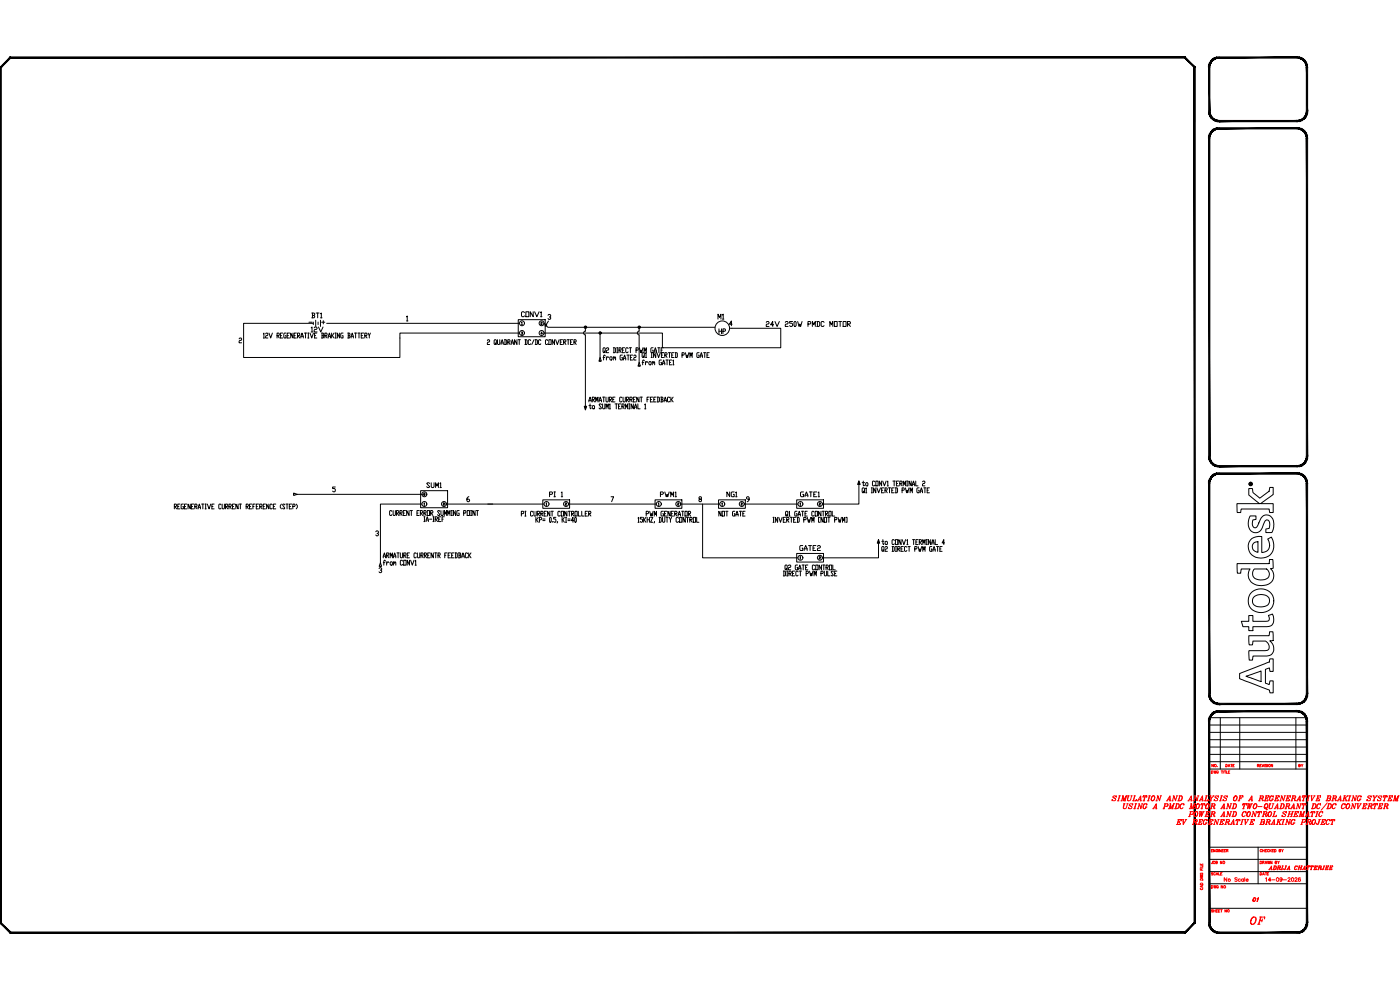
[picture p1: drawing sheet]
<svg xmlns="http://www.w3.org/2000/svg" width="420mm" height="297mm" viewBox="0 0 420 297" stroke-linecap="round" stroke-linejoin="round" font-family="sans-serif">
<defs><g id="words">
<text font-size="5.7" fill="#f00" x="373.9" y="278.7">OF</text>
<g font-size="4.4">
<text x="92.1" y="100.9">12V</text>
<text x="92.4" y="96.7">BT1</text>
<text x="155.2" y="96.3">CONV1</text>
<text x="214.1" y="97">M1</text>
<text x="214.5" y="101.2">HP</text>
<text x="196.8" y="150.3">PWM1</text>
<text x="217" y="150.3">NG1</text>
</g>
<text font-size="4.4" fill="#f00" x="355.6" y="246.2">POWER AND CONTROL SHEMATIC</text>
<text font-size="4" x="95.2" y="98.4">+</text>
<text font-size="4" fill="#f00" x="374.6" y="271.6">01</text>
<g font-size="3.5">
<text x="168.3" y="152.8">2</text>
<text x="244.5" y="152.8">2</text>
<text x="244.5" y="169">2</text>
</g>
<g font-size="3.5" fill="#f00">
<text x="362.3" y="231.4">NO.</text>
<text x="388.4" y="231.4">BY</text>
</g>
<text font-size="2.6" x="91.4" y="98.1">-</text>
</g></defs>
<!-- layer: TITLE -->
<g fill="#000" stroke="#000" stroke-width=".3">
<path d="M365.2 17.2l.6-.1v.3zM365.2 17.2l.1 .3 .5-.1zM364.5 17.4l.7-.2 .1 .3zM364.5 17.4l.2 .3 .6-.2zM363.9 17.8l.6-.4 .2 .3zM363.9 17.8l.3 .3 .5-.4zM363.9 17.8l.3 .3-.8 .2zM363.4 18.3l.3 .2 .5-.4zM363.4 18.3l.3 .2-.6 .3zM363.1 18.8l.3 .2 .3-.5zM363.1 18.8l.3 .2-.6 .5zM362.8 19.5l.4 .1 .2-.6zM362.8 19.5l.4 .1-.4 .6zM363.2 19.6l-.4 .6h.3z"/>
<path d="M365.8 17.4h23.5v-.3zM365.8 17.1h23.5l-23.5 .3z"/>
<path d="M362.8 33.4h.3l-.3 .7zM363.1 33.4l-.3 .7 .4-.1zM362.8 34.1l.4-.1-.1 .7zM363.2 34l-.1 .7 .3-.1zM363.1 34.7l.3-.1v.7zM363.4 34.6v.7l.3-.2zM363.4 35.3l.3-.2 .2 .7zM363.7 35.1l.2 .7 .3-.3zM363.9 35.8l.3-.3 .3 .7zM364.2 35.5l.3 .7 .2-.4zM364.7 35.8l.5 .6-.7-.2zM364.7 35.8l.5 .6 .1-.3zM365.3 36.1l.5 .4-.6-.1zM365.3 36.1l.5 .4v-.4z"/>
<path d="M362.8 20.2l.3 13.2v-13.2zM362.8 20.2l.3 13.2h-.3z"/>
<path d="M365.2 38.4l.6-.1v.4zM365.2 38.4l.1 .4 .5-.1zM364.5 38.6l.7-.2 .1 .4zM364.5 38.6l.2 .4 .6-.2zM363.9 39l.6-.4 .2 .4zM363.9 39l.3 .3 .5-.3zM363.9 39l.3 .3-.8 .2zM363.4 39.5l.3 .2 .5-.4zM363.4 39.5l.3 .2-.6 .4zM363.1 40.1l.3 .1 .3-.5zM363.1 40.1l.3 .1-.6 .6zM362.8 40.8h.4l.2-.6zM362.8 40.8h.4l-.4 .6zM363.2 40.8l-.4 .6h.3z"/>
<path d="M389.3 36.1l.7 .3-.7 .1zM389.3 36.1l.7 .3-.1-.3zM389.9 36.1l.8 .1-.7 .2zM389.9 36.1l.8 .1-.2-.4zM390.5 35.8h.7l-.5 .4zM390.5 35.8h.7l-.2-.3zM391 35.5l.8-.2-.6 .5zM391 35.5l.8-.2-.3-.2zM391.5 35.1l.6-.4-.3 .6zM391.8 34.6l-.3 .5 .6-.4zM391.8 34.6l.5-.5-.2 .6zM392 34l-.2 .6 .5-.5zM392.4 33.4l-.1 .7-.3-.1zM392 33.4v.6l.4-.6z"/>
<path d="M365.8 38.7h23.5v-.4zM365.8 38.3h23.5l-23.5 .4z"/>
<path d="M365.8 36.5h23.5v-.4zM365.8 36.1h23.5l-23.5 .4z"/>
<path d="M392.3 19.5l.1 .7h-.4zM392 19.6v.6l.3-.7zM392.1 18.8l.2 .7-.3 .1zM391.8 19l.2 .6 .1-.8zM391.8 18.3l.3 .5-.3 .2zM391.5 18.5l.3 .5v-.7zM391.2 17.8l.6 .5-.3 .2zM391.2 17.8l-.2 .3 .5 .4zM390.7 17.4l.5 .4-.2 .3zM390.7 17.4l-.2 .3 .5 .4zM390 17.2l.7 .2-.2 .3zM390 17.2l-.1 .3 .6 .2zM389.3 17.1l.7 .1-.1 .3zM389.3 17.1v.3l.6 .1z"/>
<path d="M392 20.2l.4 13.2v-13.2zM392 20.2l.4 13.2h-.4z"/>
<path d="M362.8 41.4l.3 95.5v-95.5zM362.8 41.4l.3 95.5h-.3z"/>
<path d="M392.3 40.8l.1 .6h-.4zM392 40.8v.6l.3-.6zM392.1 40.1l.2 .7h-.3zM391.8 40.2l.2 .6 .1-.7zM391.8 39.5l.3 .6-.3 .1zM391.5 39.7l.3 .5v-.7zM391.2 39l.6 .5-.3 .2zM391.2 39l-.2 .3 .5 .4zM390.7 38.6l.5 .4-.2 .3zM390.7 38.6l-.2 .4 .5 .3zM390 38.4l.7 .2-.2 .4zM390 38.4l-.1 .4 .6 .2zM389.3 38.3l.7 .1-.1 .4zM389.3 38.3v.4l.6 .1z"/>
<path d="M392 41.4l.4 95.5v-95.5zM392 41.4l.4 95.5h-.4z"/>
<path d="M362.8 136.9h.3l-.3 .8zM363.1 136.9l-.3 .8 .4-.1zM362.8 137.7l.4-.1-.1 .7zM363.2 137.6l-.1 .7 .3-.2zM363.1 138.3l.3-.2v.8zM363.4 138.1v.8l.3-.2zM363.4 138.9l.3-.2 .2 .7zM363.7 138.7l.2 .7 .3-.3zM364.2 139.1l.3 .7-.6-.4zM364.2 139.1l.3 .7 .2-.4zM364.7 139.4l.5 .6-.7-.2zM364.7 139.4l.5 .6 .1-.4zM365.3 139.6l.5 .5-.6-.1zM365.3 139.6l.5 .5v-.4z"/>
<path d="M365.8 139.7v.4l23.5-.4zM365.8 140.1l23.5-.4v.4z"/>
<path d="M362.8 145l.3 63.3v-63.3zM362.8 145l.3 63.3h-.3z"/>
<path d="M365.2 142l.6-.1v.4zM365.2 142l.1 .3h.5zM364.5 142.2l.7-.2 .1 .3zM364.5 142.2l.2 .3 .6-.2zM363.9 142.6l.6-.4 .2 .3zM363.9 142.6l.3 .3 .5-.4zM363.9 142.6l.3 .3-.8 .2zM363.4 143.1l.3 .2 .5-.4zM363.4 143.1l.3 .2-.6 .4zM363.1 143.7l.3 .1 .3-.5zM363.1 143.7l.3 .1-.6 .5zM362.8 144.3l.4 .1 .2-.6zM362.8 144.3l.4 .1-.4 .6zM363.2 144.4l-.4 .6h.3z"/>
<path d="M365.8 141.9v.4l23.5-.4zM365.8 142.3l23.5-.4v.4z"/>
<path d="M389.3 139.7l.7 .3-.7 .1zM389.3 139.7l.7 .3-.1-.4zM389.9 139.6l.8 .2-.7 .2zM389.9 139.6l.8 .2-.2-.4zM390.5 139.4h.7l-.5 .4zM390.5 139.4h.7l-.2-.3zM391 139.1l.8-.2-.6 .5zM391 139.1l.8-.2-.3-.2zM391.5 138.7l.6-.4-.3 .6zM391.8 138.1l-.3 .6 .6-.4zM391.8 138.1l.5-.4-.2 .6zM392 137.6l-.2 .5 .5-.4zM392.4 136.9l-.1 .8-.3-.1zM392 136.9v.7l.4-.7z"/>
<path d="M392.3 144.3l.1 .7h-.4zM392 144.4v.6l.3-.7zM392.1 143.7l.2 .6-.3 .1zM391.8 143.8l.2 .6 .1-.7zM391.8 143.1l.3 .6-.3 .1zM391.5 143.3l.3 .5v-.7zM391.2 142.6l.6 .5-.3 .2zM391.2 142.6l-.2 .3 .5 .4zM390.7 142.2l.5 .4-.2 .3zM390.7 142.2l-.2 .3 .5 .4zM390 142l.7 .2-.2 .3zM390 142l-.1 .3 .6 .2zM389.3 141.9l.7 .1-.1 .3zM389.3 141.9v.4h.6z"/>
<path d="M392 145l.4 63.3v-63.3zM392 145l.4 63.3h-.4z"/>
<path d="M362.8 208.3h.3l-.3 .6zM363.1 208.3l-.3 .6h.4zM362.8 208.9h.4l-.1 .7zM363.2 208.9l-.1 .7 .3-.1zM363.1 209.6l.3-.1v.7zM363.4 209.5v.7l.3-.2zM363.4 210.2l.3-.2 .2 .7zM363.7 210l.2 .7 .3-.3zM364.2 210.4l.3 .7-.6-.4zM364.2 210.4l.3 .7 .2-.3zM364.7 210.8l.5 .5-.7-.2zM364.7 210.8l.5 .5 .1-.4zM365.3 210.9l.5 .5-.6-.1zM365.3 210.9l.5 .5v-.4z"/>
<path d="M362.8 216.3l.3 60.6v-60.6zM362.8 216.3l.3 60.6h-.3z"/>
<path d="M365.2 213.3l.6-.1v.4zM365.2 213.3l.1 .3h.5zM364.5 213.5l.7-.2 .1 .3zM364.5 213.5l.2 .4 .6-.3zM363.9 213.9l.6-.4 .2 .4zM363.9 213.9l.3 .3 .5-.3zM363.9 213.9l.3 .3-.8 .2zM363.4 214.4l.3 .2 .5-.4zM363.4 214.4l.3 .2-.6 .4zM363.1 215l.3 .1 .3-.5zM363.1 215l.3 .1-.6 .5zM362.8 215.6l.4 .1 .2-.6zM362.8 215.6l.4 .1-.4 .6zM363.2 215.7l-.4 .6h.3z"/>
<path d="M365.8 213.2v.4l23.5-.4zM365.8 213.6l23.5-.4v.4z"/>
<path d="M365.8 211v.4l23.5-.4zM365.8 211.4l23.5-.4v.4z"/>
<path d="M389.3 211l.7 .3-.7 .1zM389.3 211l.7 .3-.1-.4zM389.9 210.9l.8 .2-.7 .2zM389.9 210.9l.8 .2-.2-.3zM390.5 210.8l.7-.1-.5 .4zM390.5 210.8l.7-.1-.2-.3zM391 210.4l.8-.2-.6 .5zM391 210.4l.8-.2-.3-.2zM391.5 210l.6-.4-.3 .6zM391.8 209.5l-.3 .5 .6-.4zM391.8 209.5l.5-.6-.2 .7zM392 208.9l-.2 .6 .5-.6zM392.4 208.3l-.1 .6h-.3zM392 208.3v.6l.4-.6z"/>
<path d="M392.3 215.6l.1 .7h-.4zM392 215.7v.6l.3-.7zM392.1 215l.2 .6-.3 .1zM391.8 215.1l.2 .6 .1-.7zM391.8 214.4l.3 .6-.3 .1zM391.5 214.6l.3 .5v-.7zM391.2 213.9l.6 .5-.3 .2zM391.2 213.9l-.2 .3 .5 .4zM390.7 213.5l.5 .4-.2 .3zM390.7 213.5l-.2 .4 .5 .3zM390 213.3l.7 .2-.2 .4zM390 213.3l-.1 .3 .6 .3zM389.3 213.2l.7 .1-.1 .3zM389.3 213.2v.4h.6z"/>
<path d="M392 216.3l.4 60.6v-60.6zM392 216.3l.4 60.6h-.4z"/>
<path d="M358.4 20.3v256.5l.3 .2zM358.4 20.3l.3-.2v256.9zM355.5 17.4l2.9 2.9 .3-.2zM355.7 17.1l3 3-3.2-2.7zM3.2 17.4h352.3l.2-.3zM3 17.1h352.7l-352.5 .3zM3 17.1l-2.6 3.2 2.8-2.9zM3 17.1l-2.6 3.2-.4-.2zM0 20.1l.4 256.7v-256.5zM0 20.1l.4 256.7-.4 .2zM0 277l3.2 2.6-2.8-2.8zM0 277l3.2 2.6-.2 .4zM3.2 279.6l-.2 .4 352.5-.4zM3 280l352.5-.4 .2 .4zM355.5 279.6l.2 .4 2.7-3.2zM358.4 276.8l.3 .2-3 3z"/>
<path d="M362.8 276.9h.3l-.3 .7zM363.1 276.9l-.3 .7 .4-.1zM362.8 277.6l.4-.1-.1 .7zM363.2 277.5l-.1 .7 .3-.1zM363.1 278.2l.3-.1v.7zM363.4 278.1v.7l.3-.2zM363.4 278.8l.3-.2 .2 .7zM363.7 278.6l.2 .7 .3-.3zM364.2 279l.3 .7-.6-.4zM364.2 279l.3 .7 .2-.3zM364.7 279.4l.5 .5-.7-.2zM364.7 279.4l.5 .5 .1-.3zM365.3 279.6l.5 .4-.6-.1zM365.3 279.6l.5 .4v-.4z"/>
<path d="M365.8 279.6v.4l23.5-.4zM365.8 280l23.5-.4v.4z"/>
<path d="M389.3 279.6l.7 .3-.7 .1zM389.3 279.6l.7 .3-.1-.3zM389.9 279.6l.8 .1-.7 .2zM389.9 279.6l.8 .1-.2-.3zM390.5 279.4l.7-.1-.5 .4zM390.5 279.4l.7-.1-.2-.3zM391 279l.8-.2-.6 .5zM391 279l.8-.2-.3-.2zM391.5 278.6l.6-.4-.3 .6zM391.8 278.1l-.3 .5 .6-.4zM391.8 278.1l.5-.5-.2 .6zM392 277.5l-.2 .6 .5-.5zM392.4 276.9l-.1 .7-.3-.1zM392 276.9v.6l.4-.6z"/>
</g>
<g fill="none" stroke="#000" stroke-width=".3">
<path d="M358.5 20.2v16.4M362.9 215.3h29.3M362.9 217.5h29.3M362.9 219.7h29.3M366.2 215.3v15.4M372.1 215.3v15.4M388.9 215.3v15.4M362.9 230.7h29.3M362.9 221.9h29.3M362.9 224.1h29.3M362.9 226.3h29.3M362.9 228.5h29.3"/>
<path d="M358.5 254.2v22.7M362.9 254.2h29.3M362.9 257.8h29.3M377.6 254.2v11M362.9 261.5h29.3M362.9 265.2h29.3M362.9 272.5h29.3"/>
</g>
<g fill="none" stroke="#f00" stroke-width=".3">
<path d="M334 239.2l.7 .4a.48 .48 0 0 1-.3 .7 .48 .48 0 0 1-.6-.5v.5l.1-.2M334.9 239l.2-.2-.1 .4a.45 .45 0 0 0-.5-.4 .45 .45 0 0 0-.4 .5l.7 .5M335.8 238.8h.5M336 238.8l-.4 1.5 .4-1.5M336.8 238.8h.3l.1 1.3M338 238.8h.3M338.1 238.8l-.4 1.5M338.4 238.8h.5M338.6 238.8l-.2 1 .2 .5 .7-.2 .3-1.3M338.7 238.8l-.3 1 .2 .5M339.4 238.8h.4M340.3 238.8h.5"/>
<path d="M341.7 239.8h.6M342.3 239v1.3M343.2 238.8l-.2 .4 .2-.4h1l-.1 .4v-.4M343.7 238.8l-.5 1.5M343.7 238.8l-.4 1.5M344.8 238.8h.5M345 238.8l-.4 1.5M345.1 238.8l-.5 1.5M346.1 238.8a.91 .91 0 0 0-.4 1.5 .91 .91 0 0 0 .6-1.5 .93 .93 0 0 0-.6 1.5M346.3 238.8a1.04 1.04 0 0 1-.4 1.5M347.3 238.8h.2M348.2 238.8h.4"/>
<path d="M348.4 238.8l-.4 1.5-.5-1.3M350.5 239.8h.6M351.1 239v1.3M352.1 238.8h.2M353 238.8h.4M353.2 238.8l-.4 1.5-.5-1.3M353.9 238.8h.6a.8 .8 0 0 1 .3 .9 .8 .8 0 0 1-.7 .6h-.7M354.1 238.8l-.4 1.5 .4-1.5M354.5 238.8a.85 .85 0 0 1 .2 .8 .85 .85 0 0 1-.6 .7M356.9 239.8h.6M357.5 239v1.3M358.5 238.8h.2"/>
<path d="M359.4 238.8h.4M359.6 238.8l-.4 1.5-.5-1.3M360.3 239.8h.6M360.8 239l.1 1.3M361.9 238.8h.5M362.1 238.8l-.4 1.5M362.2 238.8l-.5 1.5M363.1 238.8h.4M363.2 238.8l.3 .7-.2 .8M363.3 238.8l.3 .7-.3 .8M364 238.8h.4M364.2 238.8l-.6 .7"/>
<path d="M364.7 239.2l.7 .4v.4l-.6 .3-.4-.5v.5l.1-.2M365.6 239l.1-.2-.1 .4-.3-.4-.6 .2 .7 .8M366.4 238.8h.5M366.6 238.8l-.4 1.5M366.7 238.8l-.4 1.5M367.3 239.2l.7 .4 .1 .4-.6 .3-.3-.2-.1-.3-.1 .5 .2-.2M367.4 231.3h.5M367.7 231.3v.7M367.9 229.3a.38 .38 0 0 1 .5 .4 .38 .38 0 0 1-.5 .4zM368 231.3v.7h.5M368.2 239l.1-.2v.4l-.3-.4-.7 .2 .1 .3 .7 .5M368.6 230.1l.3-.8 .2 .8"/>
<path d="M368.6 231.6h.3M368.7 229.8h.4M369.1 231.3h-.5v.7h.5M369.4 229.3h.4M369.6 229.3v.8M370 229.7h.2M370.4 229.3h-.4v.8h.4M370.8 238.8a.76 .76 0 0 0-.7 .7 .76 .76 0 0 0 .6 .8 .76 .76 0 0 0 .6-.7 .76 .76 0 0 0-.5-.8 1.08 1.08 0 0 0-.3 1.5M371 238.8a1.08 1.08 0 0 1-.3 1.5M372 238.8h1v.4v-.4M372.1 239.5h.4M372.2 238.8l-.4 1.5"/>
<path d="M372.3 238.8l-.4 1.5M372.5 239.2l-.1 .6M375.1 239.8h.6M375.6 239l.2 1.3-.1-1.5-.9 1.5M377.4 229.7l.4-.1v-.2l-.4-.1v.8M377.6 229.7l.2 .4M378.1 229.7h.3M378.1 238.8l1.1 .2-.1 .4-.9 .1M378.3 238.8l-.4 1.5M378.4 238.8l-.4 1.5M378.5 229.3h-.4v.8h.4M378.5 239.5l.4 .8 .2-.2"/>
<path d="M378.8 229.3l.2 .8 .3-.8M378.8 239.6l.1 .5h.2M378.9 238.8l.2 .4-.3 .3M379.4 229.3v.8M379.8 238.8h1.1l-.1 .4v-.4M379.9 239.5h.4M380 238.8l-.4 1.5M380.1 238.8l-.4 1.5M380.2 229.4h-.5l.5 .5-.2 .2-.3-.1M380.4 239.2l-.2 .6M380.4 229.3v.8M381.6 238.8a.95 .95 0 0 0-.3 1.5"/>
<path d="M381.7 239.8h.5M381.9 239.8l-.4 .5M381.9 229.3v.8l-.4-.8v.8M382.1 239l.1-.2-.1 .4a.49 .49 0 0 0-.5-.5 .49 .49 0 0 0-.5 .5l-.1 .9 .7 .1 .3-.4M382.9 238.8h1l-.1 .4v-.4M382.9 239.5h.5M383.1 238.8l-.4 1.5M383.2 238.8l-.5 1.5M383.5 239.2l-.2 .6M384.5 238.8h.2M385.4 238.8h.4M385.6 238.8l-.4 1.5-.5-1.3"/>
<path d="M386.2 238.8h1.1l-.1 .4v-.4M386.3 239.5h.4M386.4 238.8l-.4 1.5M386.5 238.8l-.4 1.5M386.8 239.2l-.2 .6M387.8 238.8h.8l.3 .2-.2 .4-.8 .1M388 238.8l-.4 1.5M388.1 238.8l-.4 1.5M388.2 239.5l.4 .8 .2-.2M388.5 239.6l.3 .5M388.6 238.8l.2 .4-.3 .3M389.5 239.8h.6"/>
<path d="M390.1 239v1.3M391 238.8l-.2 .4 .2-.4h1v.4v-.4M391.5 238.8l-.5 1.5M391.5 238.8l-.4 1.5M392.6 238.8h.5M392.8 238.8l-.4 1.5 .5-1.5M393.4 238.8h.4M394.3 238.8h.4M394.5 238.8l-.9 1.5v-1.5l.1 1.3M395.3 238.8h1v.4v-.4M395.4 239.5h.4M395.9 239.2l-.2 .6"/>
<path d="M398.4 238.8l.9 .1 .1 .3-.3 .3M398.6 238.8l-.5 1.5M398.7 238.8l-.5 1.5M399.1 238.8l.2 .5-.9 .2M400 238.8l1.1 .2-.2 .4-.8 .1M400.5 239.5l.3 .8 .2-.2M400.7 239.6l.1 .5h.2M400.8 238.8l.2 .4-.3 .3M401.7 239.8h.6M402.3 239v1.3M403.3 238.8h.5M403.5 238.8l-.4 1.5"/>
<path d="M403.6 238.8l-.4 1.5M403.7 239.4l.3 .9M403.8 239.4l.3 .9M404.2 238.8h.5M404.5 238.8l-1.2 .9M404.9 238.8h.5M405.1 238.8l-.4 1.5M405.2 238.8l-.4 1.5M406 238.8h.2M406.9 238.8h.4M407.1 238.8l-.4 1.5-.5-1.3M407.9 238.8a.98 .98 0 0 0-.2 1.5"/>
<path d="M408 239.8h.5M408.3 239l.2-.2-.1 .4a.54 .54 0 0 0-.6-.5 .54 .54 0 0 0-.4 .7l-.1 .5 .4 .4 .3-.1 .3-.4-.5 .5M410.5 239.2l.7 .4 .1 .4-.7 .3-.3-.5v.5l.1-.2M411.4 239l.2-.2-.1 .4-.4-.4-.6 .2 .8 .8M412 238.8h.5M413 238.8h.4M413.2 238.8l-.7 .7M413.6 239.2l.8 .4a.48 .48 0 0 1-.4 .7 .48 .48 0 0 1-.6-.5v.5l.1-.2M414.6 239l.1-.2-.1 .4a.45 .45 0 0 0-.5-.4 .45 .45 0 0 0-.4 .5l.7 .5M415.3 238.8l-.2 .4 .1-.4h1.1l-.1 .4v-.4M415.8 238.8l-.5 1.5M415.8 238.8l-.4 1.5"/>
<path d="M416.9 238.8h1l-.1 .4v-.4M416.9 239.5h.5M417.1 238.8l-.5 1.5M417.2 238.8l-.5 1.5M417.4 239.2l-.1 .6M418.5 238.8h.3v1.3M419.7 238.8h.2M419.7 238.8l-.4 1.5M335.4 240.3h.4M336.4 240.3h.4M336.6 240.3l.4-1.5 .1 1.5 .9-1.5-.4 1.5M337.2 241.2h.5"/>
<path d="M337.4 240.3h.5M338.2 241.2h.4M338.4 241.2l-.4 1.2-.3 .2-.6-.2 .3-1.2-.2 1 .2 .4M338.9 241.5l.7 .4 .1 .4-.7 .3-.3-.4-.1 .4 .2-.1M339.8 241.3l.2-.1-.1 .4-.3-.4-.7 .2 .1 .3 .7 .4M339.9 240.3h1.1l.1-.5-.2 .5M340.1 240.3l.4-1.5-.4 1.5M340.2 242.6h.5M340.7 241.2h.5M340.9 241.2l-.5 1.4M341 241.2l-.5 1.4M341.3 242.6h.4"/>
<path d="M341.3 240.3h.4M341.4 240.3l.9-1.5 .1 1.5M341.7 241.2h.2M342.1 240.3h.5M342.4 242.4l-.5-1.2-.4 1.4M342.6 241.2h.4M342.8 241.2l-.4 1.4-.5-1.2M343 240.3h.5M343.7 241.2a.95 .95 0 0 0-.3 1.4M343.7 242.1h.5M343.9 242.1l-.4 .5M344.1 241.3l.1-.1-.1 .4a.49 .49 0 0 0-.5-.5 .49 .49 0 0 0-.4 .5v1h.5l.3-.5"/>
<path d="M344.3 240.3h.5M345.9 242.6h.5M346.1 242.6l.9-1.4 .1 1.4M346.4 242.2h.6M346.8 242.6h.4M346.9 240.3h.4M346.9 241.3l.1 1.3M348 240.1l-.5-1.3-.4 1.5M349 242.6h.5M349.5 241.2h.8l.3 .2-.2 .5h-.9M349.7 241.2l-.5 1.4M350.1 240.3h.4"/>
<path d="M350.2 240.3l.9-1.5 .1 1.5M350.3 241.2l.1 .6-.3 .1M350.6 242.6h.5M350.9 242.6l.4-1.4v1.4l1-1.4-.5 1.4M350.9 240.3h.4M351.1 241.2h.2l.1 1.3M351.6 242.6h.5M351.7 240.3h.4M352.3 241.2h.2M352.3 241.2l-.4 1.4M352.8 240.1l-.5-1.3-.4 1.5M352.9 241.2h.7a.82 .82 0 0 1 .3 .8 .82 .82 0 0 1-.8 .6h-.6"/>
<path d="M353.1 247.4h1l.1-.4-.1 .4M353.1 241.2l-.4 1.4M353.2 241.2l-.4 1.4M353.5 245.9h1v.4v-.4M353.6 241.2a.85 .85 0 0 1 .2 .8 .85 .85 0 0 1-.7 .6M353.6 246.6h.4M353.7 245.9l-.4 1.5M353.8 245.9l-.4 1.5M354.1 246.3l-.2 .6M354.8 241.2a.95 .95 0 0 0-.3 1.4M355.2 241.3l.1-.1v.4a.54 .54 0 0 0-.7-.5 .54 .54 0 0 0-.4 .7l-.1 .3a.48 .48 0 0 0 .4 .5 .48 .48 0 0 0 .5-.3M356.5 240.3h.4"/>
<path d="M356.7 240.3l.8-1.5 .1 1.5M357.1 242.6l.4-1.4 .1 1.4 .9-1.4-.4 1.4M357.3 241.2h.3l.1 1.3M357.3 240.3h.5M358.1 240.3h.4M358.5 241.2h.3M358.6 241.2l-.4 1.4M359.2 240.1l-.5-1.3-.4 1.5M359.5 241.2a.76 .76 0 0 0-.7 .6 .76 .76 0 0 0 .6 .8 .77 .77 0 0 0 .6-.7 .77 .77 0 0 0-.5-.7 1.08 1.08 0 0 0-.3 1.4M359.7 241.2a1.08 1.08 0 0 1-.3 1.4M359.8 240.3h.5M360 240.3l.9-1.5 .1 1.5"/>
<path d="M360.2 259.2v.4h.8v-.4M360.6 241.2l-.2 .4 .2-.4h1l-.1 .4v-.4M360.6 259.3v.3M360.7 240.3h.4M361 259.7v.5h-.8M361 241.2l-.4 1.4M361.1 241.2l-.4 1.4M361.4 240.3h1.1l.1-.5-.2 .5M362.4 241.2a.76 .76 0 0 0-.6 .6 .76 .76 0 0 0 .5 .8 .77 .77 0 0 0 .6-.7 .77 .77 0 0 0-.5-.7 1.08 1.08 0 0 0-.3 1.4M362.6 241.2a.99 .99 0 0 1-.3 1.4M363.1 240.3h.5M363.5 255.2h.3"/>
<path d="M363.6 241.2l1.1 .2-.2 .4-.8 .1M363.8 241.2l-.4 1.4M363.9 258.4v.7l-.2 .1-.2-.3M363.9 241.2l-.4 1.4M364 254.9h-.5v.7h.5M364.4 241.2l.2 .3-.3 .4M364.7 254.9v.7l-.5-.7v.7M364.9 258.8l.4-.1v-.3h-.4v.8l.4-.1-.1-.3M365.5 255a.3 .3 0 0 0-.5 0 .3 .3 0 0 0 0 .5 .3 .3 0 0 0 .5-.1l-.2-.1M365.7 254.9v.7M366 240.3h.5M366.5 254.9v.7l-.5-.7v.7"/>
<path d="M366.5 242.6l.9-1.4 .1 1.4M366.7 258.4v.8l-.4-.8v.8M366.7 255.2h.3M367.2 254.9h-.5v.7h.5M367.4 255.2h.3M367.9 254.9h-.5v.7h.5M368 255.2h.5v-.3h-.5v.7M368.3 255.2l.3 .4M368.3 241.2h.3M369.1 242.4l-.5-1.2-.4 1.4M369.3 241.2h.4M369.5 241.2l-.4 1.4-.5-1.2"/>
<path d="M369.9 242.6l.4-1.4-.3 1.4M370.1 241.2h.7a.82 .82 0 0 1 .3 .8 .82 .82 0 0 1-.8 .6h-.6M370.8 241.2a.89 .89 0 0 1-.5 1.4M371.6 240.3h.5M373.1 241.2l-.2 .4 .1-.4h1.1l-.1 .4v-.4M373.5 241.2l-.4 1.4M373.6 241.2l-.4 1.4M374.4 241.2h.5M374.6 241.2l-.2 1.4 .7-1.4-.1 1.4 .7-1.4M374.6 241.2l-.1 1.3M374.6 240.3h.5M375.2 241.2l-.1 1.3"/>
<path d="M375.5 241.2h.4M375.5 240.3h.4M376.7 241.2a.76 .76 0 0 0-.6 .6 .76 .76 0 0 0 .5 .8 .77 .77 0 0 0 .6-.7 .77 .77 0 0 0-.5-.7 1.08 1.08 0 0 0-.3 1.4M376.9 241.2a.99 .99 0 0 1-.3 1.4M377.7 240.3h.5M378.2 258.4l.4 .2-.1 .5-.3 .1zM378.7 255a.32 .32 0 0 0-.5 0 .32 .32 0 0 0 0 .5 .32 .32 0 0 0 .5-.1M378.9 258.8l.4-.1v-.3h-.4v.8M378.9 254.9v.7M378.9 255.2h.5M379.2 258.8l.2 .4M379.4 240.3h1l.2-.4-.2 .4"/>
<path d="M379.4 254.9v.7M379.6 259.2l.3-.8 .3 .8M379.7 255.2h.3M379.8 258.9h.3M380 241.2a.77 .77 0 0 0-.6 .6 .77 .77 0 0 0 .5 .8 .78 .78 0 0 0 .6-.6 .78 .78 0 0 0-.5-.8 .99 .99 0 0 0-.3 1.4M380.2 254.9h-.5v.7h.5M380.2 241.2a1.04 1.04 0 0 1-.3 1.4M380.4 258.4l.2 .8 .1-.8 .3 .8 .1-.8M380.9 255a.3 .3 0 0 0-.5 0 .3 .3 0 0 0 0 .5 .3 .3 0 0 0 .5-.1M380.9 241.2h.5M381.1 254.9v.7M381.1 241.2l-.2 1 .2 .4 .7-.2 .3-1.2"/>
<path d="M381.2 241.2l-.3 1 .2 .4M381.3 255.2l.3 .4M381.6 254.9l-.5 .4M381.6 260v.9M381.8 258.4v.8l-.5-.8v.8M381.8 255.2h.3M381.9 241.2h.4M382.3 254.9h-.5v.7h.5M382.3 259.8h.5a.61 .61 0 0 1 .2 .7 .61 .61 0 0 1-.5 .4h-.5M382.4 240.3h1.1l.1-.4-.1 .4M382.5 254.9l.4 .1-.2 .6h-.2zM382.5 242.6l1-1.4v1.4"/>
<path d="M382.7 258.8l.4-.1 .1-.2-.5-.1v.8l.5-.1-.2-.3M382.8 259.8a.64 .64 0 0 1 .2 .7 .64 .64 0 0 1-.5 .4M383.4 258.4l.3 .4 .3-.4M383.5 259.8l.8 .2-.1 .3h-.6M383.7 259.8l-.3 1.1 .4-1.1M383.7 258.8v.4M383.9 255.2h.4v-.3h-.4v.7l.4-.1-.1-.3M384 240.3h.5M384.1 259.8l.2 .3-.3 .2M384.4 241.2h.6a.8 .8 0 0 1 .4 .8 .8 .8 0 0 1-.8 .6h-.6M384.6 254.9l.3 .3 .2-.3M384.7 241.2l-.5 1.4"/>
<path d="M384.8 259.8h.3M384.9 255.2v.4M385 259.8l-.4 1.1M385 241.2a.85 .85 0 0 1 .3 .8 .85 .85 0 0 1-.7 .6M385.2 240.1l-.5-1.3-.4 1.5M385.8 259.8h.3M385.8 240.3h1l.2-.4-.2 .4M385.9 259.8l-.4 1.1M386 259.8l-.3 1-.3 .1-.1-.2M386 241.2h.8l.3 .2-.1 .4-.9 .1M386.2 241.2l-.4 1.4M386.3 241.2l-.4 1.4"/>
<path d="M386.8 241.2l.2 .3-.3 .4M386.9 260l.1 .9v-1.1l-.7 1.1M387.4 242.6l.9-1.4 .1 1.4M387.4 240.3h.5M389 259.8l-.1 .1a.65 .65 0 0 0-.2 1M389.1 240.3h.4M389.2 240.3l.9-1.5 .1 1.5M389.3 260l.1-.2-.1 .3a.47 .47 0 0 0-.7 .1 .47 .47 0 0 0 .4 .7l.2-.2M389.3 241.2h.2M389.8 259.8h.4M389.9 240.3h.5M390 242.4l-.5-1.2-.4 1.4"/>
<path d="M390.2 241.2h.4M390.4 241.2l-.4 1.4-.5-1.2M390.5 259.8h.4M390.8 240.3h.5M391 241.2l-.2 .4 .1-.4h1.1l-.1 .4v-.4M391.4 241.2l-.4 1.4M391.5 241.2l-.5 1.4M391.6 260l.1 .9-.1-1.1-.7 1.1M392.2 240.3h.4M392.3 259.8l-.1 .3 .1-.3h.8l-.1 .3v-.3M392.6 259.8l-.3 1.1M392.7 259.8l-.3 1.1"/>
<path d="M393.4 259.8l-.1 .3 .1-.3h.8l-.1 .3v-.3M394 241.2h.6a.8 .8 0 0 1 .3 .9 .8 .8 0 0 1-.7 .5h-.6M394.2 241.2l-.5 1.4M394.3 241.2l-.5 1.4M394.5 259.8h.9l-.1 .3v-.3M394.6 241.2a.85 .85 0 0 1 .3 .8 .85 .85 0 0 1-.7 .6M394.8 259.8l-.4 1.1M394.9 240.3h1l.2-.4-.2 .4M395.1 240.3l.4-1.5-.4 1.5M395.8 259.8l.7 .2v.3h-.7M395.8 241.2a.98 .98 0 0 0-.3 1.4M395.9 259.8l-.3 1.1 .4-1.1"/>
<path d="M396.2 241.3l.1-.1v.4a.54 .54 0 0 0-.7-.5 .54 .54 0 0 0-.4 .7l-.1 .3a.48 .48 0 0 0 .4 .5 .48 .48 0 0 0 .6-.3M396.4 259.8l.1 .3-.2 .2M397.3 259.8h.3M397.4 259.8l-.4 1.1M397.4 259.8l-.3 1-.4 .1v-.2M397.9 240.3l1.2-.1 .1-.6-.1 .5-.3 .2M398 259.8h.7v.3v-.3M398.3 240.9l-1.8 2.2M398.6 241.2h.6a.82 .82 0 0 1 .3 .8 .82 .82 0 0 1-.7 .6h-.7M398.8 241.2l-.4 1.4M398.9 241.2l-.5 1.4M399.2 259.8h.8l-.1 .3v-.3"/>
<path d="M399.2 241.2a.85 .85 0 0 1 .3 .8 .85 .85 0 0 1-.7 .6M399.3 259.8l-.3 1.1M399.4 259.8l-.3 1.1M399.4 247.4h.5M399.6 245.9l-.2 .4 .1-.4h1.1l-.1 .4v-.4M399.6 240.3h.5M399.8 240.3l.5-1.5-.4 1.5M400 245.9l-.4 1.5M400.1 245.9l-.4 1.5M400.4 241.2a.98 .98 0 0 0-.3 1.4M400.8 241.3l.1-.1v.4a.54 .54 0 0 0-.6-.5 .54 .54 0 0 0-.5 .7v.3a.48 .48 0 0 0 .3 .5 .48 .48 0 0 0 .6-.3M401.3 240.3h.4"/>
<path d="M401.4 240.3l.9-1.5 .1 1.5M402.1 240.3h.4M402.9 240.3h.5M403.2 241.2a.95 .95 0 0 0-.3 1.4M403.6 241.3l.1-.1v.4a.54 .54 0 0 0-.7-.5 .54 .54 0 0 0-.4 .7l-.1 .3a.48 .48 0 0 0 .4 .5 .48 .48 0 0 0 .6-.3M403.8 240.3h.4M404.5 240.3h.5M404.6 241.2a.76 .76 0 0 0-.7 .6 .76 .76 0 0 0 .6 .8 .77 .77 0 0 0 .6-.7 .77 .77 0 0 0-.5-.7 .99 .99 0 0 0-.4 1.4M404.8 241.2a1.08 1.08 0 0 1-.3 1.4M405.3 242.6h.5M405.6 240.3h.4M405.8 241.2h.2"/>
<path d="M406.5 242.4l-.5-1.2-.4 1.4M406.7 240.1l-.5-1.3-.4 1.5M406.7 241.2h.4M406.9 241.2l-.4 1.4-.5-1.2M407.3 241.2h.4M408.1 241.2h.5M408.4 241.2l-.9 1.4v-1.4l.1 1.3M408.8 242.6h1l.2-.3-.3 .3M409 242.6l.4-1.4-.3 1.4M409.2 241.2h1.1l-.1 .4v-.4M409.2 241.9h.5M409.7 241.6l-.1 .5"/>
<path d="M410.4 242.6h.4M410.8 241.2h.8l.2 .2v.4l-1 .1M411.1 241.2l-.5 1.4M411.2 241.9l.4 .7 .2-.2M411.4 242l.2 .5h.2M411.6 241.2l.2 .3-.3 .4M412 240.3h.5M412.2 242.6h.5M412.2 240.3l.3-.8-.3-.7 .3 .7-.2 .8M412.4 241.2l-.2 .4 .1-.4h1.1l-.1 .4v-.4M412.9 241.2l-.5 1.4M413.5 242.6h1.1l.1-.3-.2 .3"/>
<path d="M413.7 242.6l.4-1.4-.3 1.4M413.9 241.2h1.1l-.1 .4v-.4M414 241.9h.4M414.5 241.6l-.1 .5M415.1 242.6h.5M415.1 240.3h.5M415.5 241.2l1.1 .2-.1 .4-.9 .1M415.8 241.2l-.5 1.4M415.8 241.2l-.4 1.4M416 241.9l.3 .7 .2-.2M416.2 242l.1 .5h.2M416.3 241.2l.2 .3-.3 .4"/>
<path d="M416.4 240.3h1.1l.1-.4-.2 .4M418 240.3h.5M418.3 240.3l.4-1.5 .1 1.5 .9-1.5-.5 1.5M419 240.3h.5M360.2 262.6l.8 .2-.8 .2 .8 .1-.8 .2M360.2 260.6v.5h.8M360.2 260.5h.8M360.3 265.1l.5-.1 .2 .5h-.8zM360.3 263.7l.5-.1 .2 .5h-.8zM360.4 266.4a.26 .26 0 0 0-.2 .3 .26 .26 0 0 0 .3 .2h.2a.26 .26 0 0 0 .3-.2 .26 .26 0 0 0-.2-.3M360.4 261.9a.3 .3 0 0 0-.1 .5 .3 .3 0 0 0 .5 0 .3 .3 0 0 0-.1-.5v.2M360.6 260.8v.3"/>
<path d="M360.7 265.8v.3M361 265.7l-.8 .2 .8 .3M363.5 265.7l.4 .1v.6l-.4 .1zM364 261.9h-.5l.5 .4-.1 .2h-.4M364 273h-.5l.5 .5-.1 .2-.4-.2M364.2 273v.7M364.2 273.3h.5M364.3 265.7l.1 .8 .2-.8 .2 .8 .2-.8M364.7 273v.7M364.7 262a.26 .26 0 0 0-.3-.2 .26 .26 0 0 0-.2 .3l.2 .4 .3-.1M365 262.5l.3-.7 .2 .7M365 273.3h.3"/>
<path d="M365.1 262.3h.3M365.5 273h-.5v.7h.5M365.6 265.9a.3 .3 0 0 0-.4-.1 .3 .3 0 0 0 0 .5 .3 .3 0 0 0 .4-.1h-.1M365.7 273.3h.2M365.7 261.8v.7h.4M366.1 273h-.4v.7h.4M366.3 262.2h.3M366.3 273h.5M366.6 273v.7M366.8 261.8h-.5v.7h.5M367 265.7v.8l-.5-.8v.8M368.1 273v.7l-.5-.7v.7"/>
<path d="M368.2 263.3v1.1l-.8-1.1v1.1M371.3 263.5l-.6-.1-.1 .3 .7 .3v.3l-.2 .1-.5-.1M372.2 263.8a.35 .35 0 0 0-.5 0 .35 .35 0 0 0 0 .5 .35 .35 0 0 0 .5 0M373.2 263.8a.35 .35 0 0 0-.6 0 .35 .35 0 0 0 0 .5 .35 .35 0 0 0 .6 0M373.2 263.7v.7M373.5 263.3v1.1M374 264h.6a.36 .36 0 0 0-.4-.2 .36 .36 0 0 0-.3 .4 .36 .36 0 0 0 .5 .2l.2-.1M378.2 261.8l.4 .2-.1 .5h-.3zM378.9 262.5l.3-.7 .3 .7M379 262.3h.3M379.7 261.8h.5M379.8 263.6l.3-.3v1.1"/>
<path d="M379.9 261.8v.7M380.3 262.2h.3M380.7 261.8h-.4v.7h.4M380.8 260.9h.3M380.9 260.9l.7-1.1v1.1M381.1 260.6h.5M381.4 264.1h-.8l.6-.8v1.1M381.4 260.9h.4M381.7 264h.9M382.1 260.9l.4-1.1-.3 1.1M383.2 260.9h.4M383.8 260.3l.2 .6 .3-.1"/>
<path d="M384 260.5l.3 .3M384.5 260.9h.4M384.8 263.7a.34 .34 0 0 1-.5 .3 .34 .34 0 0 1-.1-.6 .34 .34 0 0 1 .5 .1l-.1 .9-.5-.1M385.1 264h1M386.2 260.9h.3M386.5 260.6h.5M386.5 263.6l.5-.3 .2 .4-.7 .7h.7M386.8 260.9h.3M388.6 263.6l.4-.3 .3 .4-.7 .7h.7M389.5 260.9h.3M389.6 260.9l.4-1.1-.3 1.1M389.8 260.3h.7"/>
<path d="M390.2 260.9h.3M390.3 263.5l-.1-.1a.48 .48 0 0 0-.6 .5 .48 .48 0 0 0 .7 .4 .34 .34 0 0 0-.2-.5 .34 .34 0 0 0-.5 .3M390.3 260.9l.4-1.1-.3 1.1M390.9 260.9h.3M391.2 260.6h.4M391.5 260.9h.3M392.2 260.9h.3M393.3 260.9h.3M393.4 260.9l.3-1.1-.2 1.1M394.3 260.9h.8v-.2l-.1 .2M394.6 260.3h.3M395 260.1l-.1 .4"/>
<path d="M395.4 260.9h.4M396.1 260.3l.2 .6 .2-.1M396.2 260.5l.3 .3M397.6 260.9h.8l.1-.2-.1 .2M397.8 260.9l.3-1.1-.3 1.1M398 260.3h.3M398.4 260.1l-.1 .4M398.9 260.9h.7l.2-.2-.2 .2M399.2 260.3h.3M399.6 260.1l-.1 .4"/>
<circle cx="381" cy="229.7" r=".33"/>
<circle cx="364.4" cy="258.7" r=".34"/>
<circle cx="367.3" cy="258.7" r=".33"/>
<circle cx="367.5" cy="266.1" r=".35"/>
<circle cx="368.7" cy="273.3" r=".33"/>
<circle cx="368.9" cy="264.1" r=".35"/>
<circle cx="383.4" cy="263.8" r=".5"/>
<circle cx="387.9" cy="263.8" r=".5"/>
</g>
<!-- layer: 0 -->
<path d="M374.8 146.6a.86 .86 0 0 1 1 .1 .86 .86 0 0 1 .2 1l2.1 1.8 2.8-2.1 .2-1.2h1v2.2l-3.8 2.7h3.8v2.7h-1.1l-.1-1.1h-8.2a.79 .79 0 0 0-.3 1.1h-1.1l-.1-2.7h6.8l-2.3-1.8a1.38 1.38 0 0 1-.9-1.9zM375.2 154.8h1.7v1.1a.88 .88 0 0 0-.9 .2 .88 .88 0 0 0-.2 .9 .9 .9 0 0 0 .6 1.2 .9 .9 0 0 0 1.1-.6l.3-.7a2.63 2.63 0 0 1 2.4-2.4 2.72 2.72 0 0 1 2.1 3.6 1.96 1.96 0 0 1-.7 1.7h-1.7v-1a1.09 1.09 0 0 0 1.2-1.4 .91 .91 0 0 0-.3-1.1 .91 .91 0 0 0-1.1 0l-.4 .7a2.94 2.94 0 0 1-2.4 2.8 2.95 2.95 0 0 1-2-4.5zM371.3 169.1h9.6l.1-1.2h1l.1 2.6-.8 .1a2.85 2.85 0 0 1 .8 3.2 2.85 2.85 0 0 1-2.7 1.8 3.7 3.7 0 0 1-4.8-3.1l.6-1.8h-2.7l-.1 1.3h-1.1zM375.2 162a3.8 3.8 0 0 1 3.5-1v4.7a2.25 2.25 0 0 0 2.2-1.2 2.25 2.25 0 0 0-.3-2.5l-.1-.3 1.1-.6a4 4 0 0 1-1 5.8 4 4 0 0 1-5.7-1.5l-.3-1.8zM375.3 178a3.9 3.9 0 0 1 4.5-1.2 3.9 3.9 0 0 1 2.5 3.9 3.9 3.9 0 0 1-3.6 3.1 3.9 3.9 0 0 1-4-2.6 3.9 3.9 0 0 1 .6-3.2zM376.2 163l1.3-.5v3.2a1.67 1.67 0 0 1-1.5-.9 1.67 1.67 0 0 1 .2-1.8zM376.3 179.1a3.1 3.1 0 0 1 4.7 .7 1.85 1.85 0 0 1-2.1 2.3 2.29 2.29 0 0 1-3-1.8zM376.4 170.8l2.9-.1a1.6 1.6 0 0 1 1.7 1.4 1.6 1.6 0 0 1-1.4 1.8 2.57 2.57 0 0 1-3.7-1.8zM372.5 186.4h2.3v-1.7h1.2v1.7h3.9a.97 .97 0 0 0 1.1-.5 .97 .97 0 0 0-.3-1.2l1.1-.5a2.49 2.49 0 0 1-.8 3.7l-5 .1v1.2h-1.2v-1.2h-1.8zM374.8 190.8l6.1-.1 .1-1.1h1l.1 2.6-1 .1a2.65 2.65 0 0 1 0 4.3l-.9 .2h-4.2l-.1 1.3h-1l-.1-2.9h4.6a1.25 1.25 0 0 0 1.5-.6 1.25 1.25 0 0 0-.3-1.5 1.17 1.17 0 0 0-1.5-.8h-3.1l-.1 1.2h-1zM372 202.1l9-3.5a.68 .68 0 0 1 .1-.9 .68 .68 0 0 1 .8 0h.2v3.8h-1l-.1-1.1-1.2 .4v4.2l1.1 .4 .2-1.1h1v3.6h-1l-.1-.9-9-3.3zM373.9 202.9l4.5-1.6 .1 3.2z" fill="none" stroke="#000" stroke-width=".3"/>
<!-- layer: LAYER_1 -->
<g fill="none" stroke="#000" stroke-width=".3">
<path d="M375.1 145.1l.5-.1-.2 .3 .2 .1h-.6zM375.1 145.2l.2 .1z"/>
<circle cx="375.3" cy="145.2" r=".47"/>
<circle cx="375.3" cy="145.2" r=".53"/>
</g>
<!-- layer: SYMS -->
<g fill="none" stroke="#000" stroke-width=".3">
<path d="M155.5 95.9h8.1v5.1h-8.1zM180.1 107.3l.4 1.1h-.8zM191.8 108.7l.4 1.1h-.7zM175.3 121.9h.8l-.4 1.1zM175.5 122h.4l-.2 .6zM88.1 147.9l1.1 .4-1.1 .4zM126.2 147.2h8.1v5.1h-8.1zM162.9 150h8v2.5h-8zM196.6 150h8v2.5h-8zM215.6 150h8.1v2.5h-8.1zM239.1 150h8v2.5h-8zM257.8 144.3l.3 1.1h-.7z"/>
<path d="M257.8 144.7l.1 .5h-.3zM114.2 168.8l.3 1.1h-.7zM239.1 166.1h8v2.5h-8zM263.7 161.9l.3 1.1h-.7zM263.7 162.3l.1 .5h-.4z"/>
<circle cx="156.7" cy="99.9" r=".74"/>
<circle cx="162.5" cy="99.9" r=".74"/>
<circle cx="175.7" cy="98.2" r=".36"/>
<circle cx="175.7" cy="98.2" r=".11"/>
<circle cx="175.7" cy="98.2" r=".23"/>
<circle cx="180.1" cy="99.9" r=".36"/>
<circle cx="180.1" cy="99.9" r=".11"/>
<circle cx="180.1" cy="99.9" r=".23"/>
<circle cx="191.8" cy="98.2" r=".36"/>
<circle cx="191.8" cy="98.2" r=".11"/>
<circle cx="191.8" cy="98.2" r=".23"/>
<circle cx="127.4" cy="148.3" r=".74"/>
<circle cx="127.4" cy="151.2" r=".74"/>
<circle cx="133.2" cy="151.2" r=".74"/>
<circle cx="164" cy="151.2" r=".74"/>
<circle cx="197.7" cy="151.2" r=".74"/>
<circle cx="203.6" cy="151.2" r=".74"/>
<circle cx="216.8" cy="151.2" r=".74"/>
<circle cx="222.6" cy="151.2" r=".74"/>
<circle cx="240.2" cy="151.2" r=".74"/>
<circle cx="240.2" cy="167.4" r=".74"/>
</g>
<!-- layer: TERMS -->
<g fill="none" stroke="#000" stroke-width=".3">
<path d="M156.5 99.7h.3l-.2 .2M156.8 99.9v.4l-.3-.1M162.7 100.1h-.4l.3-.5v.7M127.1 148.1h.5l-.3 .2M127.3 151v-.1v.7M127.3 151.6h.1M127.4 148.3v.4l-.3-.2M133 151h.4l-.4 .4v.2h.4M163.9 151l.1-.1v.7M163.9 151.6h.2M240.1 151l.1-.1v.7M240.1 151.6h.2"/>
<path d="M240.1 167.1l.1-.1v.7M240.1 167.7h.2"/>
</g>
<!-- layer: DESC -->
<g fill="none" stroke="#000" stroke-width=".3">
<path d="M80.7 99.9l.5 1.5 .5-1.5M84.8 99.9h-.6v1.5h.6M85.9 99.9h-.6l-.1 .3 .1 1.2h.6v-.7h-.2M86.9 99.9h-.7v1.5h.7M87.9 99.9v1.5l-.7-1.5v1.5M88.9 99.9h-.6v1.5h.6M99.5 99.9v1.5M100.2 99.9l-.5 .8h-.2M100.6 99.9h.3M100.8 99.9v1.5M101.9 99.9v1.5l-.6-1.5v1.5M103 99.9h-.6l-.1 .3 .1 1.2h.6v-.7h-.2"/>
<path d="M104.4 99.9h.5l.1 .3-.1 .5M104.5 99.9v1.5M106.4 99.9h.7M106.7 99.9v1.5M107.4 99.9h.7M107.7 99.9v1.5M109.1 99.9h-.7v1.5h.7M110.5 99.9l.3 .8v.7M111.2 99.9l-.4 .8M230 96.7l.2-.2h.4l.2 .2-.2 .5-.6 .2v.5h.8M232.2 97.4h-.9l.6-.9v1.4M232.6 96.5l.6 1.4 .7-1.4"/>
<path d="M235.7 96.7l.2-.2h.4l.2 .2-.2 .5-.6 .2v.5h.8M237.9 96.5h-.9v.5h.6l.3 .2v.5l-.3 .2h-.4l-.2-.2M238.5 96.5l.4 .2v1l-.2 .2-.4-.2v-1zM239.4 96.5l.4 1.4 .2-.7 .3 .7 .4-1.4M242.5 97.2h.6l.2-.2-.2-.5h-.6v1.4M243.8 97.9v-1.4l.4 .9 .5-.9v1.4M245.1 96.5h.6l.3 .2v1l-.3 .2h-.6M245.3 96.5v1.4M247.3 96.7l-.2-.2h-.5l-.2 .2v1l.2 .2h.5l.2-.2M249 97.9v-1.4l.5 .9 .4-.9v1.4M250.4 96.5h.8v1.4h-.8zM251.7 96.5h.9"/>
<path d="M252.1 96.5v1.4M253 96.5h.9v1.4h-.9zM254.3 97.2h.7l.2-.5-.2-.2h-.7v1.4M254.6 97.2l.6 .7M79 100.2l.2-.3v1.5M79 101.4h.4M79.7 100.2l.2-.3h.3l.2 .3-.2 .5-.5 .2v.5h.7M83.1 100.7h.6l.1-.3-.1-.5h-.6v1.5M83.3 100.7l.5 .7M84.2 100.7h.3M86.2 100.7h.4M88.3 100.7h.3"/>
<path d="M89.3 100.7h.5l.2-.3-.2-.5h-.5v1.5M89.5 100.7l.5 .7M90.3 101.4l.3-1.5 .4 1.5M90.3 100.9h.7M99.7 100.7l.5 .7M100.6 101.4h.3M104.5 100.7h.4l.1 .5-.1 .2h-.5M105.4 101.4l.3-1.5 .3 1.5M105.4 100.9h.6M108.4 100.7h.4M109.5 100.7h.5l.2-.3-.2-.5h-.5v1.5M109.6 100.7l.6 .7"/>
<path d="M146.3 102.2l.1-.3h.4l.1 .3-.1 .4h-.4l-.1 .3v.5h.6M148.6 102.9l.2 .3-.3 .2-.2-.2 .2-1.3h.3l.2 .3-.2 1 .2 .2M149.3 101.9l.2 1.5 .5-.2v-1.3M150.4 103.4l.3-1.5 .3 1.5M150.4 102.9h.6M151.4 101.9h.5l.2 .3v1l-.2 .2h-.5M151.6 101.9v1.5M152.4 102.6h.5l.2-.2-.2-.5h-.5v1.5M152.6 102.6l.5 .8M153.4 103.4l.4-1.5 .3 1.5M153.4 102.9h.7M155.2 101.9v1.5l-.8-1.5v1.5"/>
<path d="M155.5 101.9h.7M155.8 101.9v1.5M157.5 101.9h.5l.2 .3v1l-.2 .2h-.5M157.7 101.9v1.5M159.3 102.2l-.2-.3h-.4l-.2 .3v1l.2 .2 .6-.2M160.3 101.9l-.7 1.5M160.6 101.9h.5l.2 .3v1l-.2 .2h-.5M160.8 101.9v1.5M162.3 102.2l-.2-.3h-.3l-.2 .3v1l.2 .2 .5-.2M164.4 102.2l-.2-.3h-.3l-.2 .3v1l.2 .2 .5-.2M164.7 101.9h.7v1.5h-.7zM166.4 101.9v1.5l-.7-1.5v1.5"/>
<path d="M166.8 101.9l.5 1.5 .5-1.5M168.1 102.6h.4M168.8 101.9h-.7v1.5h.7M169.2 102.6h.5l.1-.2-.1-.5h-.5v1.5M169.3 102.6l.5 .8M170.2 101.9h.7M170.5 101.9v1.5M171.2 102.6h.3M171.9 101.9h-.7v1.5h.7M172.3 102.6h.5l.1-.2-.1-.5h-.5v1.5M172.4 102.6l.5 .8M177.8 119.9h.5l.1-.3-.1-.4h-.5v1.4"/>
<path d="M177.9 119.9l.5 .7M180.8 119.2h.7M181.2 119.2v1.4M181.3 105.3l.2 .3-.4 .2-.1-.2 .1-1.3h.4l.2 .3-.2 1 .2 .2M181.9 119.2l.1 1.4 .5-.2v-1.2M182 104.6l.2-.3h.3l.2 .3-.2 .5h-.3l-.2 .2v.5h.7M182.9 119.9h.5l.2-.3-.2-.4h-.5v1.4M183 119.9l.6 .7M183.9 119.9h.3M184.1 104.3h.5l.1 .3v1l-.1 .2h-.5M184.2 104.3v1.5M184.6 119.2h-.7v1.4h.7"/>
<path d="M185.1 105.8h.3M185.1 104.3h.3M185.3 104.3v1.5M185.8 105.1h.5l.1-.3-.1-.5h-.5v1.5M185.9 105.1l.5 .7M186.6 119.4l-.1-.2-.5 .2v1l.1 .2 .5-.2M186.8 105.1h.3M187 119.2l.2 1.4 .5-.2v-1.2M187.5 104.3h-.7v1.5h.7M188 119.9h.5l.2-.3-.2-.4h-.5v1.4M188.2 119.9l.5 .7M188.5 104.6l-.2-.3h-.3l-.2 .3 .2 1.2h.3l.2-.2"/>
<path d="M188.8 104.3h.7M189 119.9h.6l.1-.3-.1-.4h-.6v1.4M189.2 104.3v1.5M189.2 119.9l.5 .7M190.1 119.9h.3M190.8 119.2h-.7v1.4h.7M190.9 105.1h.5l.2-.3-.2-.5h-.5v1.5M191.8 119.2v1.4l-.7-1.4v1.4M191.9 104.3l.3 1.5 .2-.7 .2 .7 .4-1.5M192.1 119.2h.7M192.4 119.2v1.4M193 106.8l.2 .2-.3 .3-.2-.3 .2-1.2 .5 .2-.2 1 .2 .3"/>
<path d="M193.3 105.8v-1.5l.3 1 .4-1v1.5M193.7 106l.2-.2v1.5M193.7 107.3h.4M194.2 119.9h.3M194.9 119.2h-.7v1.4M195.2 119.9h.3M195.4 107.3h.3M195.4 105.8h.3M195.6 105.8v1.5M195.9 119.2h-.7v1.4h.7M196 104.3h-.5l-.2 .3 .2 1.2h.5v-.7h-.2M196.2 119.9h.4"/>
<path d="M196.3 105.8l.4-1.5 .3 1.5M196.3 105.3h.7M196.8 105.8v1.5l-.7-1.5v1.5M196.9 119.2h-.7v1.4h.7M197.1 105.8l.6 1.5 .5-1.5M197.2 119.2h.5l.2 .2v1l-.2 .2h-.5M197.4 119.2v1.4M197.4 104.3h.7M197.7 104.3v1.5M198.3 119.2h.5l.2 .2-.2 .5M198.4 105.1h.4M198.5 119.9h.3l.2 .5-.2 .2h-.5"/>
<path d="M198.5 119.2v1.4M198.5 106.5h.3M199.1 104.3h-.7v1.5h.7M199.2 105.8h-.7v1.5h.7M199.5 106.5h.5l.2-.2-.2-.5h-.5v1.5M199.7 106.5l.5 .8M200.6 105.8h.7M200.9 105.8v1.5M201 119.4l-.2-.2-.5 .2v1l.2 .2 .5-.2M201.3 119.2v1.4M201.5 119.9l.5 .7M201.6 106.5h.3"/>
<path d="M202 119.2l-.7 .7M202.3 105.8h-.7v1.5h.7M202.6 105.8h.5l.2 .2v1l-.2 .3h-.5M202.8 105.8v1.5M204.7 106.5h.5l.2-.2-.2-.5h-.5v1.5M205.7 105.8l.3 1.5 .2-.8 .2 .8 .3-1.5M207.1 107.3v-1.5l.3 1 .3-1v1.5M209.8 105.8h-.5l-.2 .2 .2 1.3h.5v-.8h-.2M210.1 107.3l.4-1.5 .3 1.5M210.1 106.8h.7M211.2 105.8h.6M211.5 105.8v1.5"/>
<path d="M212.2 106.5h.3M212.9 105.8h-.7v1.5h.7M176.7 120.6l.4-1.4 .3 1.4M176.7 120.1h.7M178.8 120.6v-1.4l.3 .9 .4-.9v1.4M179.8 120.6l.3-1.4 .4 1.4M179.8 120.1h.7M199.3 120.6l.3-1.4 .4 1.4M199.3 120.1h.7M52.3 152h.5l.2-.3-.2-.5h-.5v1.5M52.5 152l.5 .7M53.3 152h.4"/>
<path d="M54 151.2h-.7v1.5h.7M55 151.2h-.5l-.1 .3 .1 1.2h.5v-.7h-.1M55.4 152h.3M56 151.2h-.6v1.5h.6M57.1 151.2v1.5l-.7-1.5v1.5M57.4 152h.4M58.1 151.2h-.7v1.5h.7M58.5 152h.5l.1-.3-.1-.5h-.5v1.5M58.6 152l.5 .7M59.5 152.7l.3-1.5 .4 1.5M59.5 152.2h.7M60.5 151.2h.7"/>
<path d="M60.9 151.2v1.5M61.6 152.7h.3M61.6 151.2h.3M61.7 151.2v1.5M62.2 151.2l.5 1.5 .5-1.5M63.6 152h.3M64.3 151.2h-.7v1.5h.7M66.3 151.5l-.1-.3h-.4l-.1 .3v1l.1 .2 .5-.2M66.7 151.2l.1 1.5 .6-.2v-1.3M67.7 152h.5l.2-.3-.2-.5h-.5v1.5M67.9 152l.5 .7M68.7 152h.5l.2-.3-.2-.5h-.5v1.5"/>
<path d="M68.9 152l.5 .7M69.8 152h.3M70.4 151.2h-.6v1.5h.6M71.5 151.2v1.5l-.7-1.5v1.5M71.8 151.2h.7M72.1 151.2v1.5M73.9 152h.5l.1-.3-.1-.5h-.5v1.5M74 152l.5 .7M74.9 152h.3M75.6 151.2h-.7v1.5h.7M75.9 152h.3M76.6 151.2h-.7v1.5"/>
<path d="M76.9 152h.4M77.6 151.2h-.7v1.5h.7M77.9 152h.6l.2-.3-.2-.5h-.6v1.5M78.1 152l.6 .7M79 152h.3M79.7 151.2h-.7v1.5h.7M80.7 151.2v1.5l-.7-1.5v1.5M81.7 151.5l-.2-.3h-.3l-.2 .3v1l.2 .2 .5-.2M82 152h.4M82.8 151.2h-.8v1.5h.8M84.5 151.2l-.4 .5v.5l.4 .5M85.5 151.5l-.2-.3h-.3l-.2 .3 .7 1-.2 .2-.5-.2"/>
<path d="M85.8 151.2h.7M86.1 151.2v1.5M86.8 152h.4M87.5 151.2h-.7v1.5h.7M87.9 152h.5l.2-.3-.2-.5h-.5v1.5M88.9 151.2l.3 .5v.5l-.3 .5M117.6 153.4l-.2-.2h-.3l-.2 .2 .2 1.3h.3l.2-.3M118 153.2l.2 1.5h.3l.2-.3v-1.2M119 154h.5l.2-.3-.2-.5h-.5v1.5M119.2 154l.5 .7M120 154h.5l.2-.3-.2-.5h-.5v1.5M120.2 154l.5 .7"/>
<path d="M121 154h.4M121.7 153.2h-.7v1.5h.7M122.8 153.2v1.5l-.8-1.5v1.5M123.1 153.2h.7M123.4 153.2v1.5M125.1 154h.4M125.8 153.2h-.7v1.5h.7M126.2 154h.5l.2-.3-.2-.5h-.5v1.5M126.3 154l.6 .7M127.2 154h.5l.2-.3-.2-.5h-.5v1.5M127.2 155.1h.4M127.2 156.5h.4"/>
<path d="M127.4 154l.5 .7M127.4 155.1v1.4M127.9 156.5l.3-1.4 .4 1.4M127.9 156h.7M128.2 153.2h.7v1.5h-.7zM128.9 155.8h.7M129.2 154h.6l.1-.3-.1-.5h-.6v1.5M129.4 154l.5 .7M129.9 155.1h.4M129.9 156.5h.4M130.1 155.1v1.4M130.6 155.8h.5l.2-.5-.7-.2v1.4"/>
<path d="M130.8 155.8l.5 .7M131.7 155.8h.3M132 153.4l-.2-.2h-.3l-.2 .2 .7 1-.2 .3h-.3l-.2-.3M132.3 153.2l.2 1.5h.3l.2-.3v-1.2M132.3 155.1h-.6v1.4h.6M132.7 155.8h.3M133.3 154.7v-1.5l.4 1 .3-1v1.5M133.3 155.1h-.6v1.4M134.4 154.7v-1.5l.3 1 .3-1v1.5M135.4 154.7h.4M135.4 153.2h.4M135.6 153.2v1.5"/>
<path d="M136.8 153.2v1.5l-.7-1.5v1.5M137.8 153.2h-.5l-.2 .2 .2 1.3h.5v-.7h-.2M139.1 154h.6l.1-.3-.1-.5h-.6v1.5M140.2 153.2h.7v1.5h-.7zM141.2 154.7h.4M141.2 153.2h.4M141.4 153.2v1.5M142.6 153.2v1.5l-.7-1.5v1.5M142.9 153.2h.7M143.3 153.2v1.5M156.5 154.1h.5l.2-.2-.2-.5h-.5v1.4M157.5 153.4h.4"/>
<path d="M157.5 154.8h.4M157.7 153.4v1.4M159.9 153.7l-.2-.3h-.3l-.2 .3v.9l.2 .2 .5-.2M160.2 153.4l.2 1.4 .5-.2v-1.2M160.8 155.2v1.5M161 155.9l.5 .8M161.2 154.1h.6l.2-.2-.2-.5h-.6v1.4M161.5 154.1l.5 .7M161.5 155.2l-.7 .7M161.9 155.9h.5l.2-.2-.2-.5h-.5v1.5M162.3 154.1h.5l.2-.2-.2-.5h-.5v1.4M162.5 154.1l.5 .7"/>
<path d="M162.9 155.7h.7M162.9 156.2h.7M163.3 154.1h.4M164 153.4h-.7v1.4h.7M165 153.4v1.4l-.7-1.4v1.4M165.1 155.2l.3 .3-.1 1.2-.4-.3zM165.4 153.4h.7M165.7 153.4v1.4M165.8 156.4v.3M166.8 155.2h-.6v.5h.5l.1 .2-.1 .8h-.4l-.1-.3M167.3 156.4l-.1 .5M168.1 153.7l-.2-.3h-.3l-.2 .3v.9l.2 .2 .5-.2"/>
<path d="M168.4 153.4h.7v1.4h-.7zM168.7 155.2v1.5M168.9 155.9l.5 .8M169.4 155.2l-.7 .7M169.7 155.2h.4M169.7 156.7h.4M169.9 155.2v1.5M170.1 153.4v1.4l-.6-1.4v1.4M170.4 155.7h.7M170.4 156.2h.7M170.9 153.4v1.4M171.5 154.1h.5l.2-.2-.2-.5h-.5v1.4"/>
<path d="M171.7 154.1l.5 .7M172.1 156.2h-.7l.6-1v1.5M172.6 153.4h.6v1.4h-.6zM172.6 155.2l.4 .3-.2 1.2-.3-.3zM173.6 153.4v1.4h.6M174.6 153.4v1.4h.7M175.6 154.1h.4M176.3 153.4h-.7v1.4h.7M176.7 154.1h.5l.1-.2-.1-.5h-.5v1.4M176.8 154.1l.5 .7M191.5 155.5l.1-.3v1.5M191.5 156.7h.3"/>
<path d="M192.8 155.2h-.6v.5h.5l.1 .2-.1 .8h-.4l-.1-.3M193.2 155.2v1.5M193.3 155.9l.5 .8M193.8 155.2l-.6 .7M193.9 154.1h.6l.1-.2-.1-.5h-.6v1.4M194.2 155.2v1.5M194.2 155.9h.7M194.9 155.2v1.5M195 153.4l.3 1.4 .2-.7 .2 .7 .3-1.4M195.2 155.2h.7l-.7 1.5h.7M196.3 154.8v-1.4l.4 1 .3-1v1.4M196.4 156.4l-.1 .5"/>
<path d="M197.8 155.2h.5l.2 .3v.9l-.2 .3h-.5M198 155.2v1.5M198.8 155.2l.2 1.5h.3l.2-.3v-1.2M199.1 153.4h-.6l-.1 .3 .1 1.1h.6v-.7h-.2M199.4 154.1h.4M199.9 155.2h.6M200.1 153.4h-.7v1.4h.7M200.2 155.2v1.5M200.9 155.2l.3 .7v.8M201.1 153.4v1.4l-.7-1.4v1.4M201.5 154.1h.3M201.5 155.2l-.3 .7"/>
<path d="M202.1 153.4h-.6v1.4h.6M202.5 154.1h.5l.2-.2-.2-.5h-.5v1.4M202.6 154.1l.6 .7M203.5 154.8l.4-1.4 .3 1.4M203.5 154.4h.7M203.6 155.5l-.1-.3-.6 .3v.9l.2 .3h.4l.1-.3M204 155.2h.6v1.5h-.6zM204.6 153.4h.6M204.9 153.4v1.4M205.6 153.4h.6v1.4h-.6zM205.7 155.2v1.5l-.7-1.5v1.5M206 155.2h.7"/>
<path d="M206.3 155.2v1.5M206.6 154.1h.5l.2-.2-.2-.5h-.5v1.4M206.8 154.1l.5 .7M207 155.9h.6l.1-.2-.1-.5h-.6v1.5M207.2 155.9l.5 .8M208.1 155.2h.6v1.5h-.6zM209.1 155.2v1.5h.7M216.4 153.4v1.4l-.7-1.4v1.4M216.7 153.4h.7v1.4h-.7zM217.8 153.4h.7M218.1 153.4v1.4M220.5 153.4h-.5l-.2 .3 .2 1.1h.5v-.7h-.2"/>
<path d="M220.9 154.8l.3-1.4 .3 1.4M220.9 154.4h.6M221.9 153.4h.7M222.2 153.4v1.4M222.9 154.1h.4M223.6 153.4h-.7v1.4h.7M232 155.2h.3M232 156.7h.3M232.2 155.2v1.5M233.4 155.2v1.5l-.7-1.5v1.5M233.7 155.2l.5 1.5 .5-1.5M235.1 155.9h.3"/>
<path d="M235.8 155.2h-.7v1.5h.7M236.1 154.4l.2 .2-.4 .2-.1-.2 .1-1.2h.4l.1 .3-.1 .9 .1 .2M236.1 155.9h.5l.2-.2-.2-.5h-.5v1.5M236.3 155.9l.5 .8M236.8 153.7l.1-.3v1.4M236.8 154.8h.4M237.2 155.2h.6M237.5 155.2v1.5M238.2 155.9h.3M238.8 155.2h-.6v1.5h.6M239.2 153.4h-.5l-.2 .3 .2 1.1h.5v-.7h-.2M239.2 155.2h.5l.2 .3v.9l-.2 .3h-.5"/>
<path d="M239.4 155.2v1.5M239.5 154.8l.4-1.4 .3 1.4M239.5 154.4h.7M240.5 153.4h.7M240.9 153.4v1.4M241.2 155.9h.6l.1-.2-.1-.5h-.6v1.5M241.6 154.1h.3M242.3 153.4h-.7v1.4h.7M242.3 155.2l.3 1.5 .2-.8 .2 .8 .3-1.5M243.6 156.7v-1.5l.4 1 .3-1v1.5M244.3 153.7l-.2-.3h-.3l-.2 .3v.9l.2 .2 .5-.2M244.6 153.4h.7v1.4h-.7z"/>
<path d="M246 155.2h-.3v1.5h.3M246.4 153.4v1.4l-.7-1.4v1.4M247.1 155.2v1.5l-.7-1.5v1.5M247.1 153.4v1.4M247.4 155.2h.7v1.5h-.7zM247.7 154.1h.5l.2-.2-.2-.5h-.5v1.4M247.9 154.1l.5 .7M248.4 155.2h.7M248.8 153.4h.6v1.4h-.6zM248.8 155.2v1.5M249.8 153.4v1.4h.7M250.5 155.9h.5l.2-.2-.2-.5h-.5v1.5"/>
<path d="M251.5 155.2l.3 1.5 .2-.8 .2 .8 .3-1.5M252.9 156.7v-1.5l.3 1 .3-1v1.5M253.9 155.2h.3v1.5h-.3M259.1 147.3l.1 .3-.3 .3-.2-.3 .2-1.2 .6 .2v.7l-.3 .3 .3 .3M259.8 146.6l.2-.2v1.5M259.8 147.9h.3M261.5 147.9h.3M261.5 146.4h.3M261.7 146.4v1.5M262.8 146.4v1.5l-.6-1.5v1.5M263.2 146.4l.5 1.5 .5-1.5M264.6 147.1h.3"/>
<path d="M265.3 146.4h-.7v1.5h.7M265.6 147.1h.5l.2-.2-.2-.5h-.5v1.5M265.8 147.1l.5 .8M266.6 146.4h.7M267 146.4v1.5M267.6 147.1h.4M268.4 146.4h-.8v1.5h.8M268.7 146.4h.5l.2 .2v1l-.2 .3h-.5M268.9 146.4v1.5M270.7 147.1h.5l.2-.2-.2-.5h-.5v1.5M271.7 146.4l.4 1.5 .1-.8 .2 .8 .4-1.5M273.1 147.9v-1.5l.4 .9 .3-.9v1.5"/>
<path d="M275.8 146.4h-.5l-.1 .2 .1 1.3h.5v-.8h-.1M276.2 147.9l.3-1.5 .4 1.5M276.2 147.3h.7M277.2 146.4h.7M277.6 146.4v1.5M278.3 147.1h.3M278.9 146.4h-.6v1.5h.6M115 167.4l.4-1.5 .3 1.5M115 166.9h.7M116 166.6h.5l.2-.2-.2-.5h-.5v1.5M116.2 166.6l.5 .8M117.1 167.4v-1.5l.3 1 .4-1v1.5"/>
<path d="M118.1 167.4l.3-1.5 .4 1.5M118.1 166.9h.7M119.1 165.9h.7M119.5 165.9v1.5M120.1 165.9l.2 1.5h.3l.2-.3v-1.2M121.2 166.6h.5l.2-.2-.2-.5h-.5v1.5M121.3 166.6l.6 .8M122.2 166.6h.4M122.9 165.9h-.7v1.5h.7M124.9 166.1l-.1-.2h-.4l-.2 .2 .2 1.3h.4l.1-.3M125.3 165.9l.1 1.5 .6-.3v-1.2M126.3 166.6h.5l.2-.2-.2-.5h-.5v1.5"/>
<path d="M126.5 166.6l.5 .8M127.3 166.6h.5l.2-.2-.2-.5h-.5v1.5M127.5 166.6l.5 .8M128.4 166.6h.3M129 165.9h-.6v1.5h.6M130 165.9v1.5l-.6-1.5v1.5M130.4 165.9h.7M130.8 165.9v1.5M131.4 166.6h.6l.1-.2-.1-.5h-.6v1.5M131.6 166.6l.5 .8M133.5 166.6h.3M134.2 165.9h-.7v1.5"/>
<path d="M134.5 166.6h.4M135.2 165.9h-.7v1.5h.7M135.6 166.6h.3M136.2 165.9h-.6v1.5h.6M136.6 165.9h.5l.1 .2v1l-.1 .3h-.5M136.7 165.9v1.5M137.6 165.9h.5l.2 .2-.2 .5M137.8 166.6h.3l.2 .5-.2 .3h-.5M137.8 165.9v1.5M138.6 167.4l.3-1.5 .4 1.5M138.6 166.9h.7M140.3 166.1l-.1-.2h-.4l-.1 .2 .1 1.3h.4l.1-.3"/>
<path d="M140.7 165.9v1.5M140.8 166.6l.6 .8M141.4 165.9l-.7 .7M235.1 171.4h.5l.2 .2v1l-.2 .2h-.5M235.2 171.4v1.4M235.9 170.5l.2 .2-.3 .3-.2-.3 .2-1.2 .5 .2-.2 1 .2 .3M236.1 171.4h.3M236.1 172.8h.3M236.3 171.4v1.4M236.6 169.7l.2-.2 .5 .2-.1 .6h-.4l-.2 .2v.5h.7M236.8 172.1h.5l.2-.3-.2-.4h-.5v1.4M236.9 172.1l.6 .7"/>
<path d="M237.8 172.1h.4M238.5 171.4h-.7v1.4h.7M239.4 169.5h-.6l-.1 .2 .1 1.3h.6v-.7h-.2M239.5 171.6l-.1-.2h-.4l-.2 .2v1l.2 .2 .5-.2M239.7 171l.3-1.5 .4 1.5M239.7 170.5h.7M239.9 171.4h.6M240.2 171.4v1.4M240.7 169.5h.7M241 169.5v1.5M241.8 170.3h.3M241.9 172.1h.5l.2-.3-.2-.4h-.5v1.4"/>
<path d="M242.4 169.5h-.6v1.5h.6M243 171.4l.3 1.4 .2-.7 .1 .7 .4-1.4M244.3 172.8v-1.4l.3 .9 .4-.9v1.4M244.5 169.7l-.2-.2-.5 .2 .2 1.3h.3l.2-.3M244.8 169.5h.7v1.5h-.7zM246.4 172.1h.5l.2-.3-.2-.4h-.5v1.4M246.5 169.5v1.5l-.7-1.5v1.5M247.2 169.5v1.5M247.4 171.4l.2 1.4 .5-.2v-1.2M247.9 170.3h.5l.2-.3-.2-.5h-.5v1.5M248.1 170.3l.5 .7M248.4 171.4v1.4h.7"/>
<path d="M248.9 169.5h.7v1.5h-.7zM249.9 169.5v1.5h.8M250.1 171.6l-.2-.2h-.3l-.2 .2 .7 1-.2 .2-.5-.2M250.5 172.1h.3M251.2 171.4h-.7v1.4h.7M265 165l.1 .2-.3 .2-.2-1.2 .5-.2 .2 1.4M265.6 164.2l.2-.2 .5 .2-.2 .5h-.3l-.2 .3v.4h.7M267.7 164h.5l.2 .2v1l-.2 .2h-.5M267.9 164v1.4M268.7 164h.4M268.7 165.4h.4M268.9 164v1.4"/>
<path d="M269.4 164.7h.5l.2-.2-.2-.5h-.5v1.4M269.6 164.7l.5 .7M270.4 164.7h.4M271.1 164h-.7v1.4h.7M272.2 164.2l-.3-.2-.5 .2 .2 1.2 .6-.2M272.5 164h.7M272.8 164v1.4M274.5 164.7h.5l.2-.2-.2-.5h-.5v1.4M275.5 164l.4 1.4 .2-.7 .1 .7 .4-1.4M276.9 165.4v-1.4l.4 1 .3-1v1.4M279.7 164h-.6l-.1 .2 .1 1.2h.6v-.7h-.2M280 165.4l.3-1.4 .4 1.4"/>
<path d="M280 165h.7M281.1 164h.6M281.4 164v1.4M282.1 164.7h.3M282.7 164h-.6v1.4h.6"/>
</g>
<!-- layer: WIRES -->
<g fill="none" stroke="#000" stroke-width=".3">
<path d="M94 97h-20.9v10.3h46.9v-7.4h35.9M98 97h57.9M163.2 97l1.2 1.2h50.1M175.7 98.2v1.1a.57 .57 0 0 0-.6 .6 .57 .57 0 0 0 .6 .6M180.1 99.9v7.4M191.8 98.2v1.1a.57 .57 0 0 0-.5 .6 .57 .57 0 0 0 .5 .6M219.7 98.5h14.6v5.8h-35.5v-4.4h-35.6M175.7 100.5v21.4M191.8 100.5v8.2M89.2 148.3h38.1M126.6 151.2h-12.4v17.6M133.2 151.2h14.7"/>
<path d="M146.4 151.2h16.8M170.6 151.2h26.3M204.3 151.2h11.7M210.9 151.2v16.2h28.5M223.4 151.2h16M257.8 145.4v5.8h-11M263.7 163v4.4h-16.9"/>
</g>
<!-- layer: WIRENO -->
<g fill="none" stroke="#000" stroke-width=".3">
<path d="M122 95.1l.2-.3v1.5M122 96.3h.4M164.5 94.6l.2-.3h.4l.2 .3v.3l-.4 .2M164.6 96.3l-1 1.3 .1 .3h.2l.1-.5M165.1 95.1l.2 .2-.2 .5h-.4l-.2-.2M71.8 101.7l.2-.3h.3l.2 .3-.2 .4h-.3l-.2 .3v.5h.7M100.6 146.1h-.8v.5h.6l.2 .2-.2 .8-.6-.3M112.8 159.5l.2-.2h.4l.2 .2v.3l-.4 .2M140.7 149l-.6 .5v.8l.2 .2h.4l.2-.5-.2-.2h-.6M183.4 149h.7l-.5 1.5M209.9 149.8l-.1-.5 .1-.3h.5l.1 .5-.7 .5 .1 .5h.5l.1-.2-.1-.5M224.8 149.8h-.6l-.2-.3 .2-.5h.4l.2 .3v.7l-.6 .5"/>
<path d="M113.4 160l.2 .3-.2 .5h-.4l-.2-.3"/>
</g>
<!-- layer: TAGS -->
<g fill="none" stroke="#000" stroke-width=".3">
<path d="M128.9 145.1l-.2-.2-.6 .2 .8 .9-.2 .3-.6-.3M129.4 144.9v1.1l.2 .3h.4l.3-.3v-1.1M130.7 146.3v-1.4l.4 .9 .5-.9v1.4M132 145.1l.2-.2v1.4M132 146.3h.5M164.9 148.3h.7l.2-.5-.2-.2h-.7v1.4M166.2 147.6h.5M166.2 149h.5M166.5 147.6v1.4M168.4 147.8l.3-.2v1.4M241.1 147.6l-.9 .2v1l.3 .2h.6v-.7h-.2M241.6 149l.4-1.4 .4 1.4"/>
<path d="M241.6 148.6h.8M242.9 147.6h.9M243.3 147.6v1.4M244.2 148.3h.4M245.1 147.6h-.9v1.4M245.5 147.8l.2-.2v1.4M240.9 163.7h-.7l-.2 .2v1l.2 .3h.7v-.7h-.2M241.3 165.2v-.5l.5-1 .4 1.5M241.3 164.7h.9M242.7 163.7h.8M243.1 163.7v1.5M244 164.5h.4"/>
<path d="M244.9 163.7h-.9v1.5M245.3 163.9l.2-.2 .7 .2-.2 .6-.7 .2v.5h.9"/>
</g>
<!-- layer: XREF -->
<g fill="none" stroke="#000" stroke-width=".3">
<path d="M181 107.3h.5M181.7 106.8l-.2-.3-.4 .3v1.2M182 107v1M182.7 107.3l-.4-.3-.3 .5M183.2 107l.5 .3-.2 .7h-.3l-.2-.2zM184.1 107.3l.1-.3 .2 .5M184.1 107v1M184.4 107.3l.2-.3 .1 .3v.7M186.8 106.5h-.5l-.2 .3 .2 1.2h.5v-.7h-.2M187.1 108l.4-1.5 .3 1.5M187.1 107.5h.7M188.1 106.5h.7"/>
<path d="M188.5 106.5v1.5M189.2 107.3h.3M189.9 106.5h-.7v1.5h.7M190.2 106.8l.2-.3h.3l.2 .3-.2 .5h-.3l-.2 .2v.5h.7M192.7 108.7h.5M193.4 108.2l-.2-.2-.3 .2v1.3M193.7 108.5v1M194.4 108.7l-.3-.2-.4 .5M194.9 108.5h.3l.2 .2-.2 .8h-.3l-.2-.3zM195.7 108.7l.3-.2 .1 .5M195.7 108.5v1M196.1 108.7l.2-.2 .2 .2v.8"/>
<path d="M198.5 108h-.5l-.2 .2 .2 1.3h.5v-.8h-.2M198.8 109.5l.4-1.5 .3 1.5M198.8 109h.7M199.9 108h.7M200.2 108v1.5M200.9 108.7h.4M201.6 108h-.7v1.5h.7M201.9 108.2l.2-.2v1.5M201.9 109.5h.4M176.7 121.7h.7M177.1 121.2v1.2l.1 .3 .2-.3M177.9 121.7l.5 .2-.1 .8h-.4l-.1-.3z"/>
<path d="M180.5 121.4l-.2-.2h-.3l-.2 .2 .7 1-.2 .3h-.3l-.2-.3M180.8 121.2l.2 1.5h.4l.1-.3v-1.2M181.9 122.7v-1.5l.3 1 .3-1v1.5M182.9 121.4l.1-.2v1.5M182.9 122.7h.3M184.6 121.2h.7M185 121.2v1.5M185.6 121.9h.4M186.3 121.2h-.7v1.5h.7M186.6 121.9h.6l.1-.2-.1-.5h-.6v1.5M186.8 121.9l.5 .8M187.7 122.7v-1.5l.3 1 .3-1v1.5"/>
<path d="M188.7 122.7h.3M188.7 121.2h.3M188.8 121.2v1.5M190.1 121.2v1.5l-.7-1.5v1.5M190.4 122.7l.4-1.5 .3 1.5M190.4 122.2h.7M191.4 121.2v1.5h.7M193.5 121.4l.2-.2v1.5M193.5 122.7h.3M258.7 144.8h.8M259.1 144.3v1.3l.1 .2 .3-.2M260 144.8h.3l.2 .3-.2 .7-.5-.2z"/>
<path d="M262.5 144.6l-.2-.3-.5 .3v1l.2 .2 .5-.2M262.8 144.3h.7v1.5h-.7zM264.6 144.3v1.5l-.7-1.5v1.5M264.9 144.3l.5 1.5 .5-1.5M266.3 144.6l.1-.3v1.5M266.3 145.8h.3M268 144.3h.7M268.4 144.3v1.5M269 145.1h.4M269.7 144.3h-.7v1.5h.7M270 145.1h.6l.1-.3-.1-.5h-.6v1.5M270.2 145.1l.5 .7"/>
<path d="M271.1 145.8v-1.5l.3 1 .3-1v1.5M272.1 145.8h.3M272.1 144.3h.3M272.2 144.3v1.5M273.5 144.3v1.5l-.7-1.5v1.5M273.8 145.8l.4-1.5 .3 1.5M273.8 145.3h.7M274.8 144.3v1.5h.7M276.9 144.6l.2-.3 .5 .3-.2 .5-.5 .2v.5h.7M115 168.8h.5M115.7 168.3l-.2-.2-.3 .2v1.3M116 168.6v1"/>
<path d="M116.7 168.8l-.3-.2-.4 .5M117.3 168.6h.3l.2 .2-.2 .8h-.3l-.2-.3zM118.1 168.8l.2-.2 .1 .5M118.1 168.6v1M118.4 168.8l.2-.2 .2 .2v.8M120.8 168.3l-.2-.2h-.3l-.2 .2 .2 1.3h.3l.2-.3M121.2 168.1h.7v1.5h-.7zM122.9 168.1v1.5l-.7-1.5v1.5M123.2 168.1l.5 1.5 .5-1.5M124.6 168.3l.2-.2v1.5M124.6 169.6h.3M264.6 162.4h.7"/>
<path d="M265 161.9v1.2l.1 .3 .2-.3M265.8 162.4l.5 .2-.2 .8h-.3l-.2-.3zM268.4 162.2l-.2-.3h-.3l-.2 .3 .2 1.2h.3l.2-.3M268.7 161.9h.7v1.5h-.7zM270.4 161.9v1.5l-.7-1.5v1.5M270.8 161.9l.5 1.5 .5-1.5M272.2 162.2l.1-.3v1.5M272.2 163.4h.3M273.9 161.9h.6M274.2 161.9v1.5M274.9 162.6h.3M275.5 161.9h-.6v1.5h.6"/>
<path d="M275.9 162.6l.7-.2-.2-.5h-.5v1.5M276.1 162.6l.5 .8M276.9 163.4v-1.5l.4 1 .3-1v1.5M278 163.4h.3M278 161.9h.3M278.1 161.9v1.5M279.3 161.9v1.5l-.7-1.5v1.5M279.7 163.4l.3-1.5 .3 1.5M279.7 162.9h.6M280.7 161.9v1.5h.7M283.4 162.9h-.7l.6-1v1.5"/>
</g>
<!-- layer: WIREREF_DEST -->
<path d="M113.7 170.6l.3-.3h.3l.3 .3v.2l-.5 .3M114.3 171.1l.3 .2-.3 .5h-.3l-.3-.2" fill="none" stroke="#000" stroke-width=".3"/>
<use href="#words"/>
</svg>
